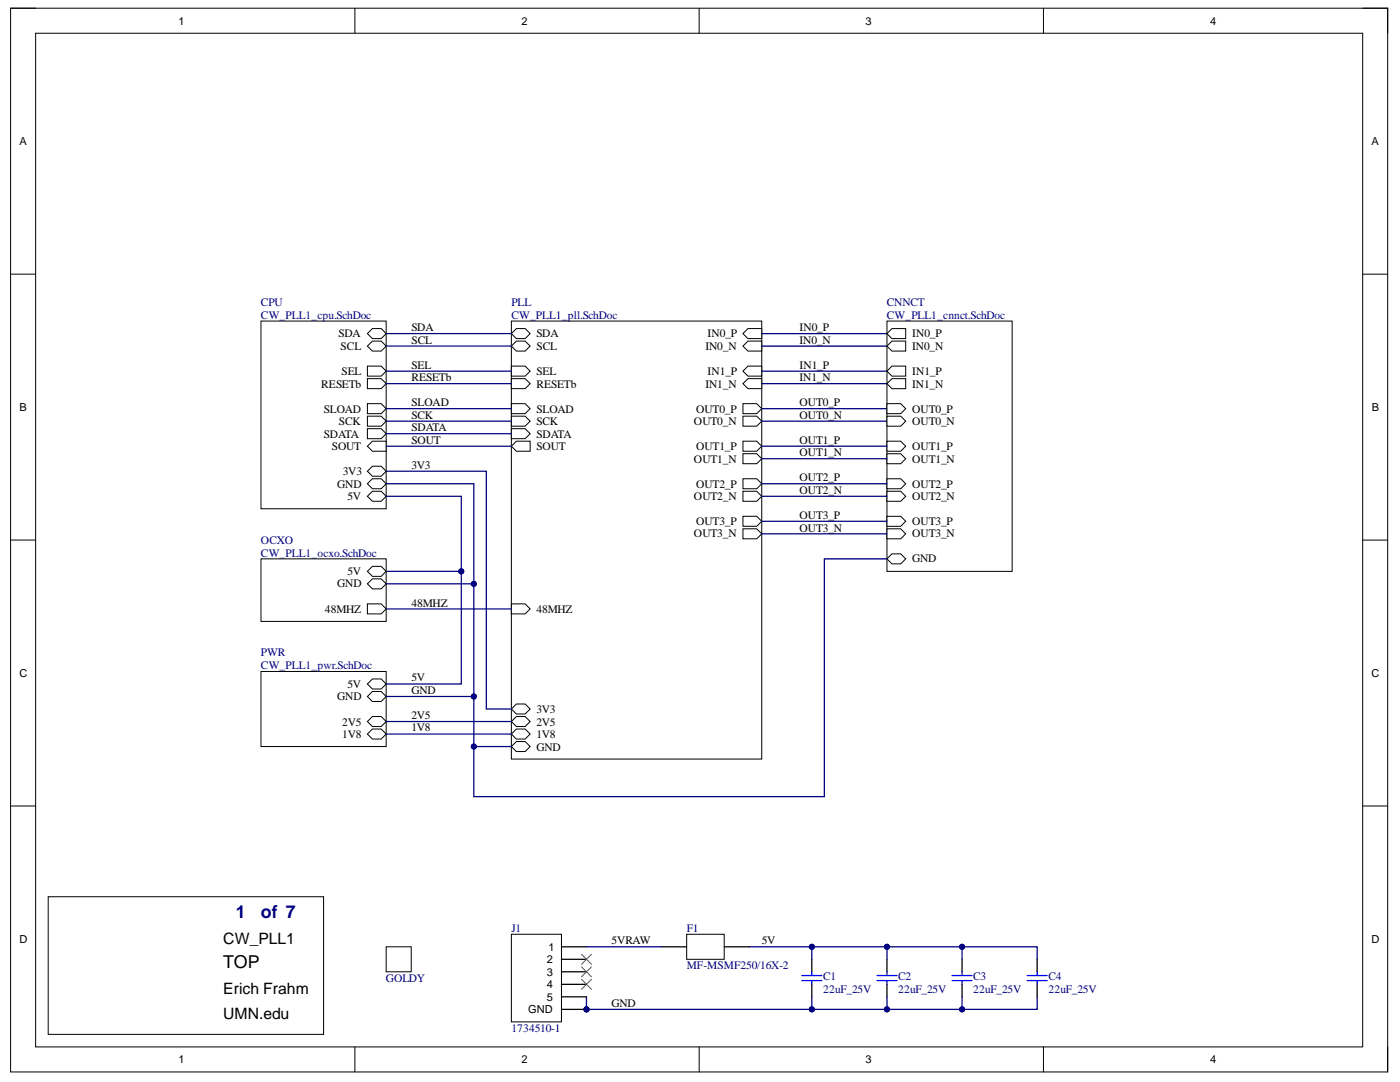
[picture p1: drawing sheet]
<svg xmlns="http://www.w3.org/2000/svg" width="279mm" height="216mm" viewBox="0 0 279 216" stroke-linecap="round" stroke-linejoin="round" font-family="sans-serif">
<defs><g id="words">
<g font-size="3.5" fill="#000080">
<text x="47.1" y="183.1">1</text>
<text x="52.1" y="183.1">of 7</text>
</g>
<text font-size="3.5" x="44.6" y="193.2">TOP</text>
<g font-size="3.1">
<text x="44.6" y="188.3">CW_PLL1</text>
<text x="44.6" y="198.3">Erich Frahm</text>
<text x="44.6" y="203.2">UMN.edu</text>
</g>
<g font-size="2.3" fill="#000080">
<text x="52.1" y="61.1">CPU</text>
<text x="52.1" y="63.6">CW_PLL1_cpu.SchDoc</text>
<text x="102.1" y="61.1">PLL</text>
<text x="102.1" y="63.6">CW_PLL1_pll.SchDoc</text>
<text x="177" y="61.1">CNNCT</text>
<text x="177" y="63.6">CW_PLL1_cnnct.SchDoc</text>
<text x="52.1" y="108.5">OCXO</text>
<text x="52.1" y="111.1">CW_PLL1_ocxo.SchDoc</text>
<text x="52.1" y="131">PWR</text>
<text x="52.1" y="133.5">CW_PLL1_pwr.SchDoc</text>
<text x="102.1" y="185.9">J1</text>
<text x="137.1" y="185.9">F1</text>
<text x="77" y="195.9">GOLDY</text>
<text x="137.1" y="193.4">MF-MSMF250/16X-2</text>
<text x="164.3" y="195.6">C1</text>
<text x="179.3" y="195.6">C2</text>
<text x="194.2" y="195.6">C3</text>
<text x="209.3" y="195.6">C4</text>
<text x="164.3" y="198.2">22uF_25V</text>
<text x="179.3" y="198.2">22uF_25V</text>
<text x="194.2" y="198.2">22uF_25V</text>
<text x="209.3" y="198.2">22uF_25V</text>
<text x="102.1" y="205.9">1734510-1</text>
</g>
<g font-size="2.3">
<text x="67.6" y="67.3">SDA</text>
<text x="68" y="69.8">SCL</text>
<text x="82.1" y="68.5">SCL</text>
<text x="82.1" y="66.1">SDA</text>
<text x="107" y="69.8">SCL</text>
<text x="107" y="67.3">SDA</text>
<text x="140.8" y="69.8">IN0_N</text>
<text x="141.2" y="67.3">IN0_P</text>
<text x="159.6" y="66.1">IN0_P</text>
<text x="159.6" y="68.5">IN0_N</text>
<text x="182" y="69.8">IN0_N</text>
<text x="182" y="67.3">IN0_P</text>
<text x="64.1" y="77.3">RESETb</text>
<text x="68.1" y="74.8">SEL</text>
<text x="82.1" y="73.5">SEL</text>
<text x="82.1" y="76.1">RESETb</text>
<text x="107" y="74.8">SEL</text>
<text x="107" y="77.3">RESETb</text>
<text x="140.8" y="77.3">IN1_N</text>
<text x="141.2" y="74.8">IN1_P</text>
<text x="159.6" y="73.5">IN1_P</text>
<text x="159.6" y="76.1">IN1_N</text>
<text x="182" y="74.8">IN1_P</text>
<text x="182" y="77.3">IN1_N</text>
<text x="64.6" y="82.3">SLOAD</text>
<text x="82.1" y="81.1">SLOAD</text>
<text x="82.1" y="83.6">SCK</text>
<text x="107" y="82.3">SLOAD</text>
<text x="138.9" y="82.3">OUT0_P</text>
<text x="159.6" y="83.6">OUT0_N</text>
<text x="159.6" y="81.1">OUT0_P</text>
<text x="182" y="82.3">OUT0_P</text>
<text x="64.6" y="87.3">SDATA</text>
<text x="66.2" y="89.8">SOUT</text>
<text x="67.6" y="84.8">SCK</text>
<text x="82.1" y="86">SDATA</text>
<text x="82.1" y="88.6">SOUT</text>
<text x="107" y="84.8">SCK</text>
<text x="107" y="87.3">SDATA</text>
<text x="107" y="89.8">SOUT</text>
<text x="138.5" y="84.8">OUT0_N</text>
<text x="138.9" y="89.8">OUT1_P</text>
<text x="159.6" y="88.6">OUT1_P</text>
<text x="182" y="84.8">OUT0_N</text>
<text x="182" y="89.8">OUT1_P</text>
<text x="68.4" y="94.8">3V3</text>
<text x="82.1" y="93.6">3V3</text>
<text x="138.5" y="92.3">OUT1_N</text>
<text x="159.6" y="91">OUT1_N</text>
<text x="182" y="92.3">OUT1_N</text>
<text x="67.3" y="97.3">GND</text>
<text x="69.3" y="99.8">5V</text>
<text x="138.5" y="99.8">OUT2_N</text>
<text x="138.9" y="97.3">OUT2_P</text>
<text x="159.6" y="98.5">OUT2_N</text>
<text x="159.6" y="96">OUT2_P</text>
<text x="182" y="97.3">OUT2_P</text>
<text x="182" y="99.8">OUT2_N</text>
<text x="138.5" y="107.2">OUT3_N</text>
<text x="138.9" y="104.8">OUT3_P</text>
<text x="159.6" y="106.1">OUT3_N</text>
<text x="159.6" y="103.5">OUT3_P</text>
<text x="182" y="104.8">OUT3_P</text>
<text x="182" y="107.2">OUT3_N</text>
<text x="182" y="112.2">GND</text>
<text x="67.3" y="117.2">GND</text>
<text x="69.3" y="114.8">5V</text>
<text x="64.9" y="122.3">48MHZ</text>
<text x="82.1" y="121">48MHZ</text>
<text x="107" y="122.3">48MHZ</text>
<text x="69.3" y="137.2">5V</text>
<text x="82.1" y="136">5V</text>
<text x="67.3" y="139.7">GND</text>
<text x="82.1" y="138.5">GND</text>
<text x="82.1" y="143.5">2V5</text>
<text x="107" y="142.2">3V3</text>
<text x="68.3" y="144.8">2V5</text>
<text x="68.3" y="147.2">1V8</text>
<text x="82.1" y="146">1V8</text>
<text x="107" y="149.8">GND</text>
<text x="107" y="147.2">1V8</text>
<text x="107" y="144.8">2V5</text>
<text x="122" y="188.5">5VRAW</text>
<text x="152" y="188.5">5V</text>
<text x="122" y="200.9">GND</text>
</g>
<g font-size="2.2">
<text x="35.6" y="4.9">1</text>
<text x="104.1" y="4.9">2</text>
<text x="172.7" y="4.9">3</text>
<text x="241.5" y="4.9">4</text>
<text x="3.9" y="28.9">A</text>
<text x="273.7" y="28.9">A</text>
<text x="3.9" y="82">B</text>
<text x="273.8" y="82">B</text>
<text x="3.9" y="135.1">C</text>
<text x="273.7" y="135.1">C</text>
<text x="3.9" y="188.1">D</text>
<text x="109.5" y="189.7">1</text>
<text x="273.7" y="188.1">D</text>
<text x="109.2" y="192.2">2</text>
<text x="109.2" y="194.7">3</text>
<text x="109.2" y="197.2">4</text>
<text x="105.4" y="202.2">GND</text>
<text x="109.2" y="199.7">5</text>
<text x="35.6" y="212.1">1</text>
<text x="104.1" y="212.1">2</text>
<text x="172.7" y="212.1">3</text>
<text x="241.5" y="212.1">4</text>
</g>
</g></defs>
<path d="M2.1 1.6h274.8v212.3h-274.8z" fill="none" stroke="#000" stroke-width=".2"/>
<path d="M7.1 6.6h264.9v202.3h-264.9z" fill-rule="evenodd" fill="#fff"/>
<g fill="none" stroke="#000" stroke-width=".2">
<path d="M2.1 1.6h5M7.1 6.6h264.9v202.3h-264.9zM70.8 1.6v5M139.5 1.6v5M208.2 1.6v5M272 1.6h4.9v5M2.1 54.7h5M272 54.7h4.9M2.1 107.8h5M272 107.8h4.9M2.1 160.8h5M272 160.8h4.9"/>
<path d="M70.8 208.9v5M139.5 208.9v5M208.2 208.9v5M276.9 208.9v5"/>
</g>
<path d="M9.6 178.9h55v27.5h-55z" fill-rule="evenodd" fill="#fff"/>
<path d="M9.6 178.9h55v27.5h-55z" fill="none" stroke="#000" stroke-width=".2"/>
<path d="M77.1 188.9h5v5h-5z" fill-rule="evenodd" fill="#fff"/>
<path d="M77.1 188.9h5v5h-5z" fill="none" stroke="#000" stroke-width=".2"/>
<path d="M102.1 64.1h49.9v87.4h-49.9z" fill-rule="evenodd" fill="#fff"/>
<path d="M102.1 64.1h49.9v87.4h-49.9z" fill="none" stroke="#000" stroke-width=".2"/>
<path d="M102.1 69.1l1-1h1.7l1 1-1 1h-1.7z" fill-rule="evenodd" fill="#fff"/>
<path d="M102.1 69.1l1-1h1.7l1 1-1 1h-1.7z" fill="none" stroke="#000" stroke-width=".2"/>
<path d="M103.1 65.6h1.7l1 1-1 1h-1.7l-1-1z" fill-rule="evenodd" fill="#fff"/>
<path d="M103.1 65.6h1.7l1 1-1 1h-1.7l-1-1z" fill="none" stroke="#000" stroke-width=".2"/>
<path d="M148.3 69.1l1-1h2.7v2h-2.7z" fill-rule="evenodd" fill="#fff"/>
<path d="M148.3 69.1l1-1h2.7v2h-2.7z" fill="none" stroke="#000" stroke-width=".2"/>
<path d="M149.3 65.6h2.7v2h-2.7l-1-1z" fill-rule="evenodd" fill="#fff"/>
<path d="M149.3 65.6h2.7v2h-2.7l-1-1z" fill="none" stroke="#000" stroke-width=".2"/>
<path d="M148.3 74.1l1-1h2.7v2h-2.7z" fill-rule="evenodd" fill="#fff"/>
<path d="M148.3 74.1l1-1h2.7v2h-2.7z" fill="none" stroke="#000" stroke-width=".2"/>
<path d="M148.3 76.6l1-1h2.7v2h-2.7z" fill-rule="evenodd" fill="#fff"/>
<path d="M148.3 76.6l1-1h2.7v2h-2.7z" fill="none" stroke="#000" stroke-width=".2"/>
<path d="M148.3 83h2.7l1 1-1 1h-2.7z" fill-rule="evenodd" fill="#fff"/>
<path d="M148.3 83h2.7l1 1-1 1h-2.7z" fill="none" stroke="#000" stroke-width=".2"/>
<path d="M148.3 80.5h2.7l1 1-1 1h-2.7z" fill-rule="evenodd" fill="#fff"/>
<path d="M148.3 80.5h2.7l1 1-1 1h-2.7z" fill="none" stroke="#000" stroke-width=".2"/>
<path d="M148.3 90.5h2.7l1 1-1 1h-2.7z" fill-rule="evenodd" fill="#fff"/>
<path d="M148.3 90.5h2.7l1 1-1 1h-2.7z" fill="none" stroke="#000" stroke-width=".2"/>
<path d="M148.3 88h2.7l1 1-1 1h-2.7z" fill-rule="evenodd" fill="#fff"/>
<path d="M148.3 88h2.7l1 1-1 1h-2.7z" fill="none" stroke="#000" stroke-width=".2"/>
<path d="M148.3 95.5h2.7l1 1-1 1h-2.7z" fill-rule="evenodd" fill="#fff"/>
<path d="M148.3 95.5h2.7l1 1-1 1h-2.7z" fill="none" stroke="#000" stroke-width=".2"/>
<path d="M148.3 98h2.7l1 1-1 1h-2.7z" fill-rule="evenodd" fill="#fff"/>
<path d="M148.3 98h2.7l1 1-1 1h-2.7z" fill="none" stroke="#000" stroke-width=".2"/>
<path d="M102.1 149l1-1h1.7l1 1-1 1h-1.7z" fill-rule="evenodd" fill="#fff"/>
<path d="M102.1 149l1-1h1.7l1 1-1 1h-1.7z" fill="none" stroke="#000" stroke-width=".2"/>
<path d="M103.1 145.5h1.7l1 1-1 1h-1.7l-1-1z" fill-rule="evenodd" fill="#fff"/>
<path d="M103.1 145.5h1.7l1 1-1 1h-1.7l-1-1z" fill="none" stroke="#000" stroke-width=".2"/>
<path d="M102.1 144l1-1h1.7l1 1-1 1h-1.7z" fill-rule="evenodd" fill="#fff"/>
<path d="M102.1 144l1-1h1.7l1 1-1 1h-1.7z" fill="none" stroke="#000" stroke-width=".2"/>
<path d="M102.1 141.5l1-1h1.7l1 1-1 1h-1.7z" fill-rule="evenodd" fill="#fff"/>
<path d="M102.1 141.5l1-1h1.7l1 1-1 1h-1.7z" fill="none" stroke="#000" stroke-width=".2"/>
<path d="M102.1 120.5h2.7l1 1-1 1h-2.7z" fill-rule="evenodd" fill="#fff"/>
<path d="M102.1 120.5h2.7l1 1-1 1h-2.7z" fill="none" stroke="#000" stroke-width=".2"/>
<path d="M102.1 73.1h2.7l1 1-1 1h-2.7z" fill-rule="evenodd" fill="#fff"/>
<path d="M102.1 73.1h2.7l1 1-1 1h-2.7z" fill="none" stroke="#000" stroke-width=".2"/>
<path d="M102.1 75.6h2.7l1 1-1 1h-2.7z" fill-rule="evenodd" fill="#fff"/>
<path d="M102.1 75.6h2.7l1 1-1 1h-2.7z" fill="none" stroke="#000" stroke-width=".2"/>
<path d="M148.3 103h2.7l1 1-1 1h-2.7z" fill-rule="evenodd" fill="#fff"/>
<path d="M148.3 103h2.7l1 1-1 1h-2.7z" fill="none" stroke="#000" stroke-width=".2"/>
<path d="M148.3 105.5h2.7l1 1-1 1h-2.7z" fill-rule="evenodd" fill="#fff"/>
<path d="M148.3 105.5h2.7l1 1-1 1h-2.7z" fill="none" stroke="#000" stroke-width=".2"/>
<path d="M102.1 83h2.7l1 1-1 1h-2.7z" fill-rule="evenodd" fill="#fff"/>
<path d="M102.1 83h2.7l1 1-1 1h-2.7z" fill="none" stroke="#000" stroke-width=".2"/>
<path d="M102.1 80.5h2.7l1 1-1 1h-2.7z" fill-rule="evenodd" fill="#fff"/>
<path d="M102.1 80.5h2.7l1 1-1 1h-2.7z" fill="none" stroke="#000" stroke-width=".2"/>
<path d="M102.1 85.5h2.7l1 1-1 1h-2.7z" fill-rule="evenodd" fill="#fff"/>
<path d="M102.1 85.5h2.7l1 1-1 1h-2.7z" fill="none" stroke="#000" stroke-width=".2"/>
<path d="M103.1 88h2.7v2h-2.7l-1-1z" fill-rule="evenodd" fill="#fff"/>
<path d="M103.1 88h2.7v2h-2.7l-1-1z" fill="none" stroke="#000" stroke-width=".2"/>
<path d="M152 66.6h25M152 74.1h25M152 69.1h25M152 76.6h25M152 81.5h25M152 84h25" fill="none" stroke="#000080" stroke-width=".25"/>
<path d="M52.1 64.1h25v37.4h-25z" fill-rule="evenodd" fill="#fff"/>
<path d="M52.1 64.1h25v37.4h-25z" fill="none" stroke="#000" stroke-width=".2"/>
<path d="M73.3 96.5l1-1h1.8l1 1-1 1h-1.8z" fill-rule="evenodd" fill="#fff"/>
<path d="M73.3 96.5l1-1h1.8l1 1-1 1h-1.8z" fill="none" stroke="#000" stroke-width=".2"/>
<path d="M73.3 99l1-1h1.8l1 1-1 1h-1.8z" fill-rule="evenodd" fill="#fff"/>
<path d="M73.3 99l1-1h1.8l1 1-1 1h-1.8z" fill="none" stroke="#000" stroke-width=".2"/>
<path d="M73.3 69.1l1-1h1.8l1 1-1 1h-1.8z" fill-rule="evenodd" fill="#fff"/>
<path d="M73.3 69.1l1-1h1.8l1 1-1 1h-1.8z" fill="none" stroke="#000" stroke-width=".2"/>
<path d="M74.3 65.6h1.8l1 1-1 1h-1.8l-1-1z" fill-rule="evenodd" fill="#fff"/>
<path d="M74.3 65.6h1.8l1 1-1 1h-1.8l-1-1z" fill="none" stroke="#000" stroke-width=".2"/>
<path d="M73.3 94l1-1h1.8l1 1-1 1h-1.8z" fill-rule="evenodd" fill="#fff"/>
<path d="M73.3 94l1-1h1.8l1 1-1 1h-1.8z" fill="none" stroke="#000" stroke-width=".2"/>
<path d="M73.3 73.1h2.8l1 1-1 1h-2.8z" fill-rule="evenodd" fill="#fff"/>
<path d="M73.3 73.1h2.8l1 1-1 1h-2.8z" fill="none" stroke="#000" stroke-width=".2"/>
<path d="M73.3 75.6h2.8l1 1-1 1h-2.8z" fill-rule="evenodd" fill="#fff"/>
<path d="M73.3 75.6h2.8l1 1-1 1h-2.8z" fill="none" stroke="#000" stroke-width=".2"/>
<path d="M73.3 83h2.8l1 1-1 1h-2.8z" fill-rule="evenodd" fill="#fff"/>
<path d="M73.3 83h2.8l1 1-1 1h-2.8z" fill="none" stroke="#000" stroke-width=".2"/>
<path d="M73.3 80.5h2.8l1 1-1 1h-2.8z" fill-rule="evenodd" fill="#fff"/>
<path d="M73.3 80.5h2.8l1 1-1 1h-2.8z" fill="none" stroke="#000" stroke-width=".2"/>
<path d="M73.3 85.5h2.8l1 1-1 1h-2.8z" fill-rule="evenodd" fill="#fff"/>
<path d="M73.3 85.5h2.8l1 1-1 1h-2.8z" fill="none" stroke="#000" stroke-width=".2"/>
<path d="M74.3 88h2.8v2h-2.8l-1-1z" fill-rule="evenodd" fill="#fff"/>
<path d="M74.3 88h2.8v2h-2.8l-1-1z" fill="none" stroke="#000" stroke-width=".2"/>
<path d="M177 64.1h25v49.9h-25z" fill-rule="evenodd" fill="#fff"/>
<path d="M177 64.1h25v49.9h-25z" fill="none" stroke="#000" stroke-width=".2"/>
<path d="M178 68.1h2.8v2h-2.8l-1-1z" fill-rule="evenodd" fill="#fff"/>
<path d="M178 68.1h2.8v2h-2.8l-1-1z" fill="none" stroke="#000" stroke-width=".2"/>
<path d="M178 65.6h2.8v2h-2.8l-1-1z" fill-rule="evenodd" fill="#fff"/>
<path d="M178 65.6h2.8v2h-2.8l-1-1z" fill="none" stroke="#000" stroke-width=".2"/>
<path d="M178 73.1h2.8v2h-2.8l-1-1z" fill-rule="evenodd" fill="#fff"/>
<path d="M178 73.1h2.8v2h-2.8l-1-1z" fill="none" stroke="#000" stroke-width=".2"/>
<path d="M177 76.6l1-1h2.8v2h-2.8z" fill-rule="evenodd" fill="#fff"/>
<path d="M177 76.6l1-1h2.8v2h-2.8z" fill="none" stroke="#000" stroke-width=".2"/>
<path d="M177 83h2.8l1 1-1 1h-2.8z" fill-rule="evenodd" fill="#fff"/>
<path d="M177 83h2.8l1 1-1 1h-2.8z" fill="none" stroke="#000" stroke-width=".2"/>
<path d="M177 80.5h2.8l1 1-1 1h-2.8z" fill-rule="evenodd" fill="#fff"/>
<path d="M177 80.5h2.8l1 1-1 1h-2.8z" fill="none" stroke="#000" stroke-width=".2"/>
<path d="M177 90.5h2.8l1 1-1 1h-2.8z" fill-rule="evenodd" fill="#fff"/>
<path d="M177 90.5h2.8l1 1-1 1h-2.8z" fill="none" stroke="#000" stroke-width=".2"/>
<path d="M177 88h2.8l1 1-1 1h-2.8z" fill-rule="evenodd" fill="#fff"/>
<path d="M177 88h2.8l1 1-1 1h-2.8z" fill="none" stroke="#000" stroke-width=".2"/>
<path d="M177 95.5h2.8l1 1-1 1h-2.8z" fill-rule="evenodd" fill="#fff"/>
<path d="M177 95.5h2.8l1 1-1 1h-2.8z" fill="none" stroke="#000" stroke-width=".2"/>
<path d="M177 98h2.8l1 1-1 1h-2.8z" fill-rule="evenodd" fill="#fff"/>
<path d="M177 98h2.8l1 1-1 1h-2.8z" fill="none" stroke="#000" stroke-width=".2"/>
<path d="M178 110.5h1.8l1 1-1 1h-1.8l-1-1z" fill-rule="evenodd" fill="#fff"/>
<path d="M178 110.5h1.8l1 1-1 1h-1.8l-1-1z" fill="none" stroke="#000" stroke-width=".2"/>
<path d="M177 103h2.8l1 1-1 1h-2.8z" fill-rule="evenodd" fill="#fff"/>
<path d="M177 103h2.8l1 1-1 1h-2.8z" fill="none" stroke="#000" stroke-width=".2"/>
<path d="M177 105.5h2.8l1 1-1 1h-2.8z" fill-rule="evenodd" fill="#fff"/>
<path d="M177 105.5h2.8l1 1-1 1h-2.8z" fill="none" stroke="#000" stroke-width=".2"/>
<path d="M149.5 188.9h57.5v2.5" fill="none" stroke="#000080" stroke-width=".25"/>
<circle cx="192" cy="188.9" r=".5" fill="#000080"/>
<circle cx="192" cy="188.9" r=".5" fill="none" stroke="#000080" stroke-width=".2"/>
<circle cx="177" cy="188.9" r=".5" fill="#000080"/>
<circle cx="177" cy="188.9" r=".5" fill="none" stroke="#000080" stroke-width=".2"/>
<circle cx="162" cy="188.9" r=".5" fill="#000080"/>
<circle cx="162" cy="188.9" r=".5" fill="none" stroke="#000080" stroke-width=".2"/>
<path d="M117 198.9v2.5h90v-2.5" fill="none" stroke="#000080" stroke-width=".25"/>
<circle cx="192" cy="201.4" r=".5" fill="#000080"/>
<circle cx="192" cy="201.4" r=".5" fill="none" stroke="#000080" stroke-width=".2"/>
<circle cx="177" cy="201.4" r=".5" fill="#000080"/>
<circle cx="177" cy="201.4" r=".5" fill="none" stroke="#000080" stroke-width=".2"/>
<circle cx="162" cy="201.4" r=".5" fill="#000080"/>
<circle cx="162" cy="201.4" r=".5" fill="none" stroke="#000080" stroke-width=".2"/>
<circle cx="117" cy="201.4" r=".5" fill="#000080"/>
<circle cx="117" cy="201.4" r=".5" fill="none" stroke="#000080" stroke-width=".2"/>
<circle cx="117" cy="201.4" r=".5" fill="#000080"/>
<circle cx="117" cy="201.4" r=".5" fill="none" stroke="#000080" stroke-width=".2"/>
<path d="M102.1 186.4h10v17.5h-10z" fill-rule="evenodd" fill="#fff"/>
<path d="M102.1 186.4h10v17.5h-10z" fill="none" stroke="#000" stroke-width=".2"/>
<path d="M112.1 188.9h4.9M112.1 191.4h4.9M112.1 193.9h4.9M112.1 196.4h4.9M112.1 201.4h4.9" fill="none" stroke="#000" stroke-width=".25"/>
<circle cx="117" cy="201.4" r=".5" fill="#000080"/>
<circle cx="117" cy="201.4" r=".5" fill="none" stroke="#000080" stroke-width=".2"/>
<path d="M112.1 198.9h4.9" fill="none" stroke="#000" stroke-width=".25"/>
<path d="M137 186.4h7.5v5h-7.5z" fill-rule="evenodd" fill="#fff"/>
<path d="M137 186.4h7.5v5h-7.5z" fill="none" stroke="#000" stroke-width=".2"/>
<path d="M132 188.9h5M144.5 188.9h5M162 191.4v2.5M162 196.4v2.5" fill="none" stroke="#000" stroke-width=".25"/>
<path d="M77.1 96.5h17.5v62.5h69.9v-47.5h12.5M152 89h25M152 96.5h25M152 91.5h25M152 99h25M117 188.9h15" fill="none" stroke="#000080" stroke-width=".25"/>
<path d="M116 190.4l2 2M116 192.9l2 2M116 195.4l2 2M118 190.4l-2 2M118 192.9l-2 2M118 195.4l-2 2" fill="none" stroke="#f00" stroke-width=".2"/>
<path d="M160 194.7h4M160 195.7h4M162 193.9v.8M162 195.7v.7" fill="none" stroke="#00f" stroke-width=".25"/>
<circle cx="94.6" cy="149" r=".5" fill="#000080"/>
<circle cx="94.6" cy="149" r=".5" fill="none" stroke="#000080" stroke-width=".2"/>
<circle cx="94.6" cy="139" r=".5" fill="#000080"/>
<circle cx="94.6" cy="139" r=".5" fill="none" stroke="#000080" stroke-width=".2"/>
<circle cx="94.6" cy="116.5" r=".5" fill="#000080"/>
<circle cx="94.6" cy="116.5" r=".5" fill="none" stroke="#000080" stroke-width=".2"/>
<path d="M77.1 66.6h25M77.1 69.1h25M192 188.9v2.5" fill="none" stroke="#000080" stroke-width=".25"/>
<path d="M177 191.4v2.5M177 196.4v2.5M192 191.4v2.5M192 196.4v2.5M207 191.4v2.5M207 196.4v2.5" fill="none" stroke="#000" stroke-width=".25"/>
<path d="M175 194.7h4M175 195.7h4M177 193.9v.8M177 195.7v.7M190 194.7h4M190 195.7h4M192 193.9v.8M192 195.7v.7M205 194.7h4M205 195.7h4M207 193.9v.8M207 195.7v.7" fill="none" stroke="#00f" stroke-width=".25"/>
<circle cx="192" cy="188.9" r=".5" fill="#000080"/>
<circle cx="192" cy="188.9" r=".5" fill="none" stroke="#000080" stroke-width=".2"/>
<path d="M192 198.9v2.5" fill="none" stroke="#000080" stroke-width=".25"/>
<circle cx="192" cy="201.4" r=".5" fill="#000080"/>
<circle cx="192" cy="201.4" r=".5" fill="none" stroke="#000080" stroke-width=".2"/>
<path d="M177 198.9v2.5" fill="none" stroke="#000080" stroke-width=".25"/>
<circle cx="177" cy="201.4" r=".5" fill="#000080"/>
<circle cx="177" cy="201.4" r=".5" fill="none" stroke="#000080" stroke-width=".2"/>
<path d="M177 188.9v2.5" fill="none" stroke="#000080" stroke-width=".25"/>
<circle cx="177" cy="188.9" r=".5" fill="#000080"/>
<circle cx="177" cy="188.9" r=".5" fill="none" stroke="#000080" stroke-width=".2"/>
<path d="M162 198.9v2.5" fill="none" stroke="#000080" stroke-width=".25"/>
<circle cx="162" cy="201.4" r=".5" fill="#000080"/>
<circle cx="162" cy="201.4" r=".5" fill="none" stroke="#000080" stroke-width=".2"/>
<path d="M162 188.9v2.5" fill="none" stroke="#000080" stroke-width=".25"/>
<circle cx="162" cy="188.9" r=".5" fill="#000080"/>
<circle cx="162" cy="188.9" r=".5" fill="none" stroke="#000080" stroke-width=".2"/>
<path d="M52.1 134h25v15h-25z" fill-rule="evenodd" fill="#fff"/>
<path d="M52.1 134h25v15h-25z" fill="none" stroke="#000" stroke-width=".2"/>
<path d="M73.3 139l1-1h1.8l1 1-1 1h-1.8z" fill-rule="evenodd" fill="#fff"/>
<path d="M73.3 139l1-1h1.8l1 1-1 1h-1.8z" fill="none" stroke="#000" stroke-width=".2"/>
<path d="M73.3 136.5l1-1h1.8l1 1-1 1h-1.8z" fill-rule="evenodd" fill="#fff"/>
<path d="M73.3 136.5l1-1h1.8l1 1-1 1h-1.8z" fill="none" stroke="#000" stroke-width=".2"/>
<path d="M73.3 144l1-1h1.8l1 1-1 1h-1.8z" fill-rule="evenodd" fill="#fff"/>
<path d="M73.3 144l1-1h1.8l1 1-1 1h-1.8z" fill="none" stroke="#000" stroke-width=".2"/>
<path d="M74.3 145.5h1.8l1 1-1 1h-1.8l-1-1z" fill-rule="evenodd" fill="#fff"/>
<path d="M74.3 145.5h1.8l1 1-1 1h-1.8l-1-1z" fill="none" stroke="#000" stroke-width=".2"/>
<path d="M77.1 139h17.5" fill="none" stroke="#000080" stroke-width=".25"/>
<circle cx="94.6" cy="139" r=".5" fill="#000080"/>
<circle cx="94.6" cy="139" r=".5" fill="none" stroke="#000080" stroke-width=".2"/>
<path d="M77.1 99h15v15h-15" fill="none" stroke="#000080" stroke-width=".25"/>
<circle cx="92.1" cy="114" r=".5" fill="#000080"/>
<circle cx="92.1" cy="114" r=".5" fill="none" stroke="#000080" stroke-width=".2"/>
<path d="M77.1 146.5h25M77.1 144h25M94.6 149h7.5" fill="none" stroke="#000080" stroke-width=".25"/>
<circle cx="94.6" cy="149" r=".5" fill="#000080"/>
<circle cx="94.6" cy="149" r=".5" fill="none" stroke="#000080" stroke-width=".2"/>
<path d="M77.1 94h20v47.5h5" fill="none" stroke="#000080" stroke-width=".25"/>
<path d="M52.1 111.5h25v12.5h-25z" fill-rule="evenodd" fill="#fff"/>
<path d="M52.1 111.5h25v12.5h-25z" fill="none" stroke="#000" stroke-width=".2"/>
<path d="M73.3 116.5l1-1h1.8l1 1-1 1h-1.8z" fill-rule="evenodd" fill="#fff"/>
<path d="M73.3 116.5l1-1h1.8l1 1-1 1h-1.8z" fill="none" stroke="#000" stroke-width=".2"/>
<path d="M73.3 114l1-1h1.8l1 1-1 1h-1.8z" fill-rule="evenodd" fill="#fff"/>
<path d="M73.3 114l1-1h1.8l1 1-1 1h-1.8z" fill="none" stroke="#000" stroke-width=".2"/>
<path d="M73.3 120.5h2.8l1 1-1 1h-2.8z" fill-rule="evenodd" fill="#fff"/>
<path d="M73.3 120.5h2.8l1 1-1 1h-2.8z" fill="none" stroke="#000" stroke-width=".2"/>
<path d="M77.1 116.5h17.5" fill="none" stroke="#000080" stroke-width=".25"/>
<circle cx="94.6" cy="116.5" r=".5" fill="#000080"/>
<circle cx="94.6" cy="116.5" r=".5" fill="none" stroke="#000080" stroke-width=".2"/>
<path d="M92.1 114v22.5h-15" fill="none" stroke="#000080" stroke-width=".25"/>
<circle cx="92.1" cy="114" r=".5" fill="#000080"/>
<circle cx="92.1" cy="114" r=".5" fill="none" stroke="#000080" stroke-width=".2"/>
<path d="M77.1 74.1h25M77.1 76.6h25M77.1 81.5h25M77.1 84h25M77.1 86.5h25M77.1 89h25M152 104h25M152 106.5h25M77.1 121.5h25" fill="none" stroke="#000080" stroke-width=".25"/>
<use href="#words"/>
</svg>
